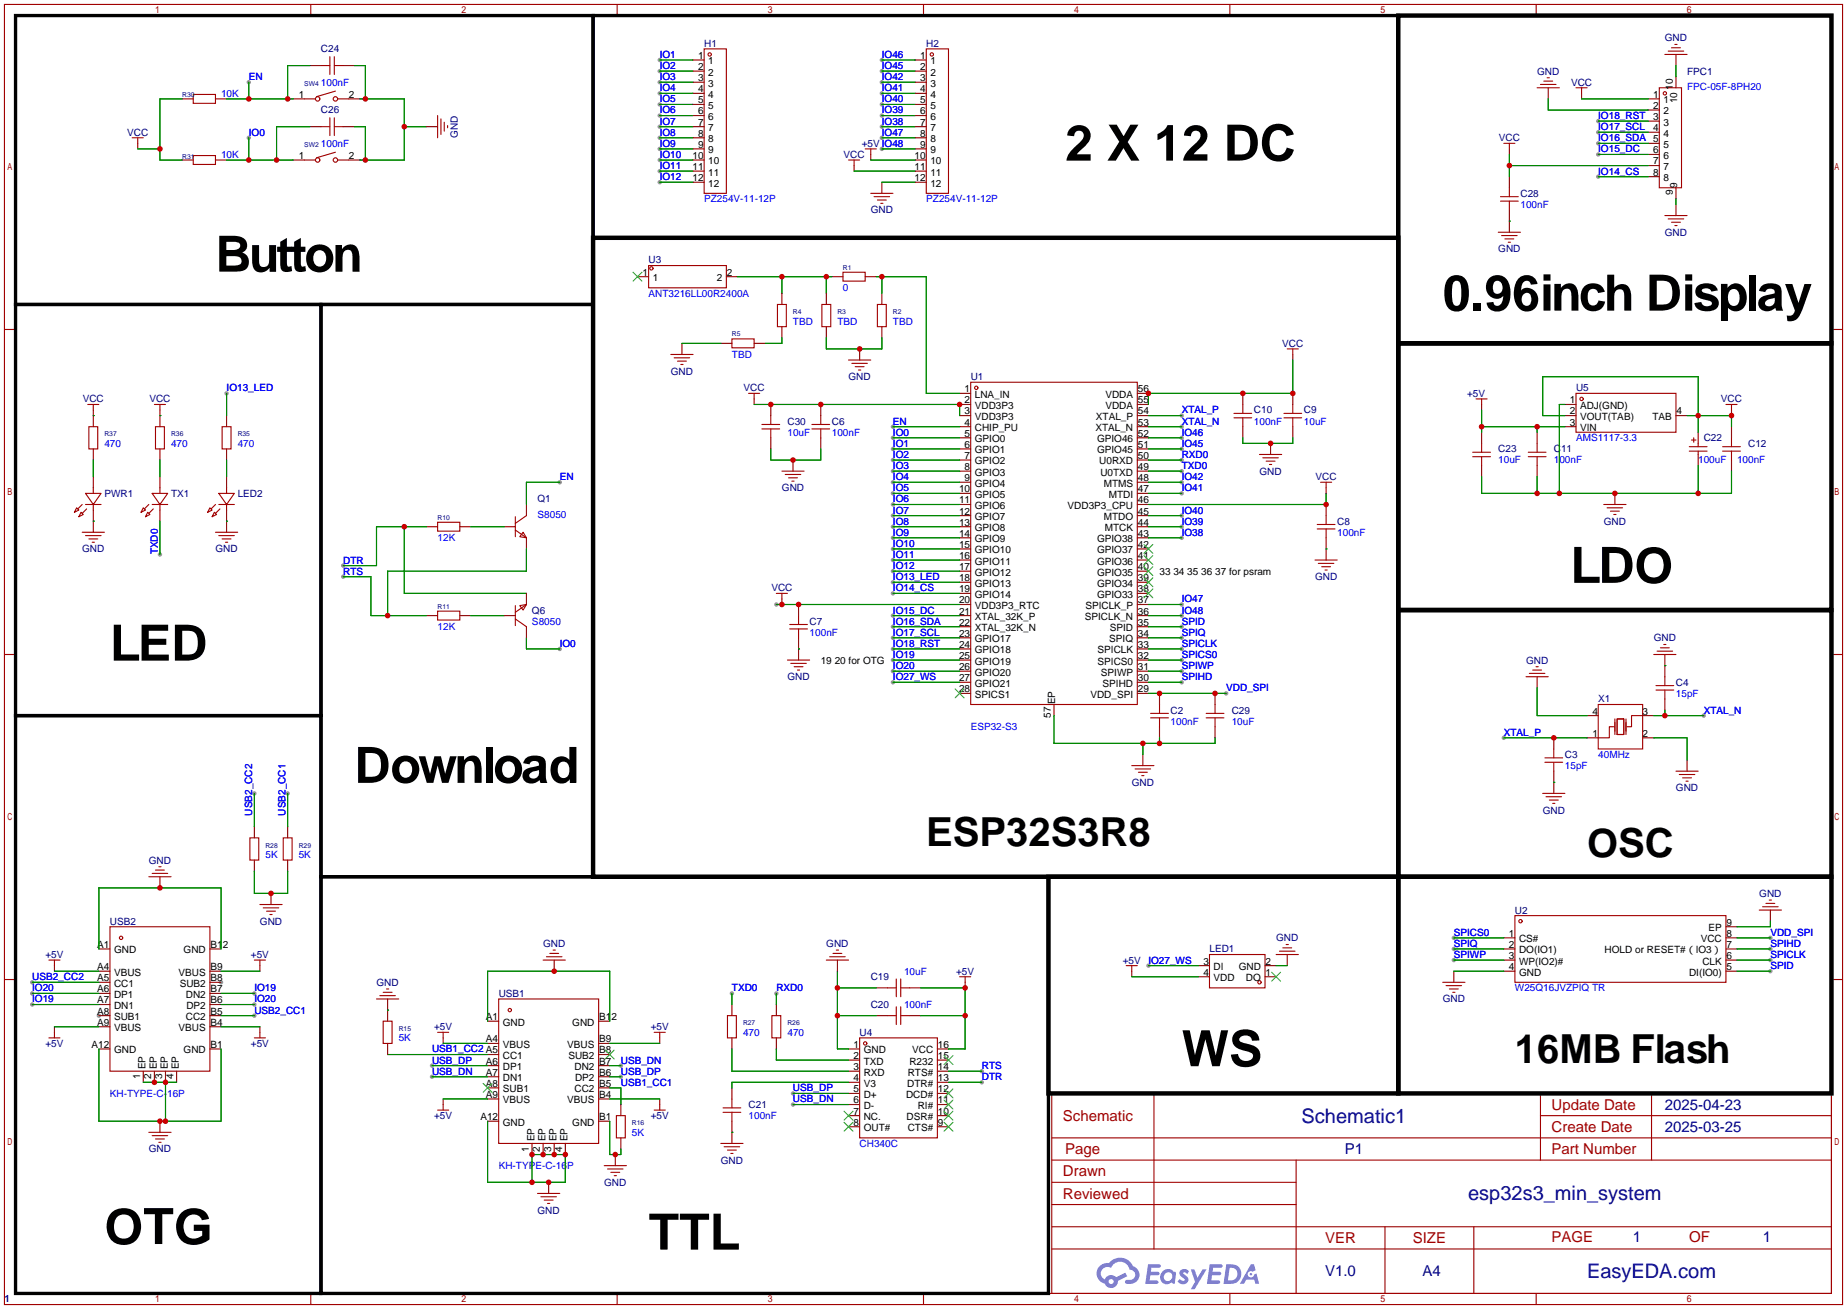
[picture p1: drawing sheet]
<svg xmlns="http://www.w3.org/2000/svg" width="422mm" height="299mm" viewBox="0 0 422 299" stroke-linecap="round" stroke-linejoin="round" font-family="sans-serif">
<defs><g id="words">
<g font-size="11.4">
<text x="243.6" y="36.7">2 X 12 DC</text>
<text x="49.3" y="62.1">Button</text>
<text x="329.9" y="71">0.96inch Display</text>
<text x="359.2" y="133.2">LDO</text>
<text x="25.1" y="151">LED</text>
<text x="81" y="179">Download</text>
<text x="270.3" y="243.7">WS</text>
<text x="23.9" y="284.4">OTG</text>
<text x="148.3" y="285.6">TTL</text>
</g>
<g font-size="9.1">
<text x="211.8" y="193.4">ESP32S3R8</text>
<text x="363" y="195.9">OSC</text>
<text x="346.5" y="242.9">16MB Flash</text>
</g>
<g font-size="4.6" fill="#000080">
<text x="297.7" y="256.6">Schematic1</text>
<text x="335.8" y="274.4">esp32s3_min_system</text>
<text x="363" y="292.2">EasyEDA.com</text>
</g>
<g font-size="3.4" fill="#a00000">
<text x="243.1" y="256.2">Schematic</text>
<text x="354.8" y="253.7">Update Date</text>
<text x="243.6" y="263.8">Page</text>
<text x="354.8" y="258.7">Create Date</text>
<text x="354.8" y="263.8">Part Number</text>
<text x="243.1" y="268.9">Drawn</text>
<text x="243.1" y="274">Reviewed</text>
<text x="303.1" y="284.1">VER</text>
<text x="323.1" y="284.1">SIZE</text>
<text x="354.8" y="283.9">PAGE</text>
<text x="386.3" y="283.9">OF</text>
</g>
<g font-size="3.4" fill="#000080">
<text x="380.7" y="253.7">2025-04-23</text>
<text x="307.5" y="263.8">P1</text>
<text x="380.7" y="258.7">2025-03-25</text>
<text x="373.4" y="283.9">1</text>
<text x="403.2" y="283.9">1</text>
<text x="303.1" y="291.8">V1.0</text>
<text x="325.3" y="291.8">A4</text>
</g>
<g font-size="2.3" fill="#000080">
<text x="73.4" y="12">C24</text>
<text x="161" y="10.7">H1</text>
<text x="211.8" y="10.7">H2</text>
<text x="380.7" y="9.4">GND</text>
<text x="351.5" y="17">GND</text>
<text x="385.8" y="17">FPC1</text>
<text x="359.3" y="19.6">VCC</text>
<text x="73.4" y="25.9">C26</text>
<text x="29.1" y="31">VCC</text>
<text x="104.7" y="31.5" transform="rotate(-90 104.7 31.5)">GND</text>
<text x="197.1" y="33.6">+5V IO48</text>
<text x="342.8" y="32.3">VCC</text>
<text x="192.9" y="36.1">VCC</text>
<text x="347.7" y="45">C28</text>
<text x="199.1" y="48.8">GND</text>
<text x="380.7" y="53.9">GND</text>
<text x="342.6" y="57.7">GND</text>
<text x="148.3" y="60.2">U3</text>
<text x="293.2" y="79.3">VCC</text>
<text x="153.4" y="85.6">GND</text>
<text x="170.1" y="89.4">VCC</text>
<text x="194.1" y="86.9">GND</text>
<text x="222" y="86.9">U1</text>
<text x="360.4" y="89.4">U5</text>
<text x="18.9" y="92">VCC</text>
<text x="34.2" y="92">VCC</text>
<text x="286.8" y="94.5">C10</text>
<text x="298.2" y="94.5">C9</text>
<text x="335.5" y="90.7">+5V</text>
<text x="393.6" y="92">VCC</text>
<text x="180.1" y="97.1">C30</text>
<text x="190.2" y="97.1">C6</text>
<text x="389.6" y="100.9">C22</text>
<text x="342.6" y="103.4">C23</text>
<text x="355.3" y="103.4">C11</text>
<text x="399.8" y="102.1">C12</text>
<text x="23.9" y="113.6">PWR1</text>
<text x="39.1" y="113.6">TX1</text>
<text x="54.4" y="113.6">LED2</text>
<text x="178.8" y="112.3">GND</text>
<text x="288" y="108.5">GND</text>
<text x="300.9" y="109.8">VCC</text>
<text x="122.9" y="114.8">Q1</text>
<text x="305.8" y="119.9">C8</text>
<text x="366.8" y="119.9">GND</text>
<text x="18.8" y="126.3">GND</text>
<text x="49.3" y="126.3">GND</text>
<text x="176.4" y="135.2">VCC</text>
<text x="300.7" y="132.6">GND</text>
<text x="121.7" y="140.2">Q6</text>
<text x="185.2" y="142.8">C7</text>
<text x="378.2" y="146.6">GND</text>
<text x="180.1" y="155.5">GND</text>
<text x="349" y="151.7">GND</text>
<text x="365.5" y="160.6">X1</text>
<text x="383.3" y="156.7">C4</text>
<text x="267.7" y="163.1">C2</text>
<text x="281.7" y="163.1">C29</text>
<text x="357.9" y="173.3">C3</text>
<text x="258.8" y="179.6">GND</text>
<text x="352.8" y="186">GND</text>
<text x="383.3" y="180.9">GND</text>
<text x="34" y="197.4">GND</text>
<text x="346.5" y="208.8">U2</text>
<text x="402.3" y="205">GND</text>
<text x="25.1" y="211.4">USB2</text>
<text x="59.4" y="211.4">GND</text>
<text x="291.8" y="215.2">GND</text>
<text x="10.4" y="219">+5V</text>
<text x="57.4" y="219">+5V</text>
<text x="124.2" y="216.4">GND</text>
<text x="189" y="216.4">GND</text>
<text x="256.8" y="220.2">+5V</text>
<text x="276.6" y="217.7">LED1</text>
<text x="86.1" y="225.3">GND</text>
<text x="114" y="227.9">USB1</text>
<text x="199.1" y="224.1">C19</text>
<text x="218.7" y="222.8">+5V</text>
<text x="199.1" y="230.4">C20</text>
<text x="329.9" y="229.1">GND</text>
<text x="10.4" y="239.3">+5V</text>
<text x="57.4" y="239.3">+5V</text>
<text x="99.3" y="235.5">+5V</text>
<text x="148.8" y="235.5">+5V</text>
<text x="196.6" y="236.8">U4</text>
<text x="99.3" y="255.8">+5V</text>
<text x="148.8" y="255.8">+5V</text>
<text x="171.2" y="253.3">C21</text>
<text x="34" y="263.4">GND</text>
<text x="164.8" y="266">GND</text>
<text x="138.2" y="271">GND</text>
<text x="122.9" y="277.4">GND</text>
<text x="1" y="297.7">1</text>
</g>
<g font-size="2.3" fill="#00f">
<text x="150.9" y="13.2">IO1</text>
<text x="150.9" y="15.8">IO2</text>
<text x="201.7" y="13.2">IO46</text>
<text x="201.7" y="15.8">IO45</text>
<text x="50.5" y="22.1">10K</text>
<text x="56.9" y="18.3">EN</text>
<text x="73.4" y="19.6">100nF</text>
<text x="150.9" y="18.3">IO3</text>
<text x="150.9" y="20.9">IO4</text>
<text x="150.9" y="23.4">IO5</text>
<text x="201.7" y="18.3">IO42</text>
<text x="201.7" y="20.9">IO41</text>
<text x="201.7" y="23.4">IO40</text>
<text x="385.8" y="20.6">FPC-05F-8PH20</text>
<text x="150.9" y="25.9">IO6</text>
<text x="150.9" y="28.5">IO7</text>
<text x="201.7" y="25.9">IO39</text>
<text x="201.7" y="28.5">IO38</text>
<text x="365.5" y="29.7">IO17_SCL</text>
<text x="365.5" y="27.2">IO18_RST</text>
<text x="56.9" y="31">IO0</text>
<text x="73.4" y="33.6">100nF</text>
<text x="150.9" y="31">IO8</text>
<text x="150.9" y="33.6">IO9</text>
<text x="201.7" y="31">IO47</text>
<text x="365.5" y="34.8">IO15_DC</text>
<text x="365.5" y="32.3">IO16_SDA</text>
<text x="50.5" y="36.1">10K</text>
<text x="150.9" y="36.1">IO10</text>
<text x="150.9" y="38.6">IO11</text>
<text x="150.9" y="41.2">IO12</text>
<text x="365.5" y="39.9">IO14_CS</text>
<text x="161" y="46.3">PZ254V-11-12P</text>
<text x="211.8" y="46.3">PZ254V-11-12P</text>
<text x="347.7" y="47.5">100nF</text>
<text x="148.3" y="67.8">ANT3216LL00R2400A</text>
<text x="192.8" y="66.6">0</text>
<text x="181.4" y="74.2">TBD</text>
<text x="191.5" y="74.2">TBD</text>
<text x="204.2" y="74.2">TBD</text>
<text x="167.4" y="81.8">TBD</text>
<text x="51.8" y="89.4">IO13_LED</text>
<text x="270.3" y="94.5">XTAL_P</text>
<text x="180.1" y="99.6">10uF</text>
<text x="190.2" y="99.6">100nF</text>
<text x="204.2" y="97.1">EN</text>
<text x="204.2" y="99.6">IO0</text>
<text x="270.3" y="97.1">XTAL_N</text>
<text x="270.3" y="99.6">IO46</text>
<text x="286.8" y="97.1">100nF</text>
<text x="298.2" y="97.1">10uF</text>
<text x="360.4" y="100.9">AMS1117-3.3</text>
<text x="23.9" y="102.1">470</text>
<text x="39.1" y="102.1">470</text>
<text x="54.4" y="102.1">470</text>
<text x="204.2" y="102.1">IO1</text>
<text x="204.2" y="104.7">IO2</text>
<text x="204.2" y="107.2">IO3</text>
<text x="270.3" y="107.2">TXD0</text>
<text x="270.3" y="104.7">RXD0</text>
<text x="270.3" y="102.1">IO45</text>
<text x="342.6" y="105.9">10uF</text>
<text x="355.3" y="105.9">100nF</text>
<text x="388.4" y="105.9">100uF</text>
<text x="397.3" y="105.9">100nF</text>
<text x="128" y="109.8">EN</text>
<text x="204.2" y="109.8">IO4</text>
<text x="204.2" y="112.3">IO5</text>
<text x="270.3" y="109.8">IO42</text>
<text x="270.3" y="112.3">IO41</text>
<text x="122.9" y="118.4">S8050</text>
<text x="204.2" y="114.8">IO6</text>
<text x="204.2" y="117.4">IO7</text>
<text x="204.2" y="119.9">IO8</text>
<text x="270.3" y="117.4">IO40</text>
<text x="270.3" y="119.9">IO39</text>
<text x="100.1" y="123.7">12K</text>
<text x="204.2" y="122.5">IO9</text>
<text x="204.2" y="125">IO10</text>
<text x="270.3" y="122.5">IO38</text>
<text x="305.8" y="122.5">100nF</text>
<text x="36.1" y="126.7" transform="rotate(-90 36.1 126.7)">TXD0</text>
<text x="78.5" y="128.8">DTR</text>
<text x="78.5" y="131.3">RTS</text>
<text x="204.2" y="127.5">IO11</text>
<text x="204.2" y="130.1">IO12</text>
<text x="204.2" y="135.2">IO14_CS</text>
<text x="204.2" y="132.6">IO13_LED</text>
<text x="270.3" y="137.7">IO47</text>
<text x="121.7" y="142.8">S8050</text>
<text x="204.2" y="140.2">IO15_DC</text>
<text x="204.2" y="142.8">IO16_SDA</text>
<text x="270.3" y="142.8">SPID</text>
<text x="270.3" y="140.2">IO48</text>
<text x="100.1" y="144">12K</text>
<text x="128" y="147.9">IO0</text>
<text x="185.2" y="145.3">100nF</text>
<text x="204.2" y="145.3">IO17_SCL</text>
<text x="204.2" y="147.9">IO18_RST</text>
<text x="270.3" y="145.3">SPIQ</text>
<text x="270.3" y="147.9">SPICLK</text>
<text x="204.2" y="150.4">IO19</text>
<text x="204.2" y="152.9">IO20</text>
<text x="204.2" y="155.5">IO27_WS</text>
<text x="270.3" y="150.4">SPICS0</text>
<text x="270.3" y="152.9">SPIWP</text>
<text x="270.3" y="155.5">SPIHD</text>
<text x="280.4" y="158">VDD_SPI</text>
<text x="383.3" y="159.3">15pF</text>
<text x="222" y="166.9">ESP32-S3</text>
<text x="267.7" y="165.6">100nF</text>
<text x="281.7" y="165.6">10uF</text>
<text x="389.6" y="163.1">XTAL_N</text>
<text x="343.9" y="168.2">XTAL_P</text>
<text x="365.5" y="173.3">40MHz</text>
<text x="357.9" y="175.8">15pF</text>
<text x="57.7" y="186.4" transform="rotate(-90 57.7 186.4)">USB2_CC2</text>
<text x="65.3" y="186.4" transform="rotate(-90 65.3 186.4)">USB2_CC1</text>
<text x="60.7" y="196.1">5K</text>
<text x="68.3" y="196.1">5K</text>
<text x="332.5" y="213.9">SPICS0</text>
<text x="404.9" y="213.9">VDD_SPI</text>
<text x="262.6" y="220.2">IO27_WS</text>
<text x="332.5" y="216.4">SPIQ</text>
<text x="332.5" y="219">SPIWP</text>
<text x="404.9" y="216.4">SPIHD</text>
<text x="404.9" y="219">SPICLK</text>
<text x="404.9" y="221.5">SPID</text>
<text x="7.4" y="224.1">USB2_CC2</text>
<text x="7.4" y="226.6">IO20</text>
<text x="58.2" y="226.6">IO19</text>
<text x="167.4" y="226.6">TXD0</text>
<text x="177.5" y="226.6">RXD0</text>
<text x="206.8" y="222.8">10uF</text>
<text x="346.5" y="226.6">W25Q16JVZPIQ TR</text>
<text x="7.4" y="229.1">IO19</text>
<text x="58.2" y="231.7">USB2_CC1</text>
<text x="58.2" y="229.1">IO20</text>
<text x="206.8" y="230.4">100nF</text>
<text x="91.2" y="238">5K</text>
<text x="169.9" y="236.8">470</text>
<text x="180.1" y="236.8">470</text>
<text x="98.8" y="240.6">USB1_CC2 A5</text>
<text x="98.8" y="243.1">USB_DP</text>
<text x="98.8" y="245.6">USB_DN</text>
<text x="142" y="243.1">USB_DN</text>
<text x="142" y="245.6">USB_DP</text>
<text x="224.5" y="244.4">RTS</text>
<text x="25.1" y="250.7">KH-TYPE-C-16P</text>
<text x="142" y="248.2">USB1_CC1</text>
<text x="181.4" y="249.5">USB_DP</text>
<text x="181.4" y="252">USB_DN</text>
<text x="224.5" y="246.9">DTR</text>
<text x="171.2" y="255.8">100nF</text>
<text x="144.5" y="259.6">5K</text>
<text x="196.6" y="262.2">CH340C</text>
<text x="114" y="267.2">KH-TYPE-C-16P</text>
</g>
<g font-size="2.3">
<text x="159.6" y="13.5">1</text>
<text x="159.6" y="16">2</text>
<text x="162" y="14.7">1</text>
<text x="162" y="17.3">2</text>
<text x="210.4" y="13.5">1</text>
<text x="210.4" y="16">2</text>
<text x="212.8" y="14.7">1</text>
<text x="212.8" y="17.3">2</text>
<text x="68.3" y="22.4">1</text>
<text x="79.8" y="22.4">2</text>
<text x="159.6" y="18.5">3</text>
<text x="159.6" y="21.1">4</text>
<text x="159.6" y="23.6">5</text>
<text x="162" y="19.8">3</text>
<text x="162" y="22.4">4</text>
<text x="210.4" y="18.5">3</text>
<text x="210.4" y="21.1">4</text>
<text x="210.4" y="23.6">5</text>
<text x="212.8" y="19.8">3</text>
<text x="212.8" y="22.4">4</text>
<text x="378.1" y="22.4">1</text>
<text x="380.4" y="23.6">1</text>
<text x="382.6" y="20.6" transform="rotate(-90 382.6 20.6)">10</text>
<text x="383.6" y="23.6" transform="rotate(-90 383.6 23.6)">10</text>
<text x="159.6" y="26.2">6</text>
<text x="159.6" y="28.7">7</text>
<text x="162" y="24.9">5</text>
<text x="162" y="27.4">6</text>
<text x="162" y="30">7</text>
<text x="210.4" y="26.2">6</text>
<text x="210.4" y="28.7">7</text>
<text x="212.8" y="24.9">5</text>
<text x="212.8" y="27.4">6</text>
<text x="212.8" y="30">7</text>
<text x="378.1" y="24.9">2</text>
<text x="378.1" y="27.4">3</text>
<text x="378.1" y="30">4</text>
<text x="380.4" y="26.2">2</text>
<text x="380.4" y="28.7">3</text>
<text x="159.6" y="31.2">8</text>
<text x="159.6" y="33.8">9</text>
<text x="162" y="32.5">8</text>
<text x="162" y="35.1">9</text>
<text x="210.4" y="31.2">8</text>
<text x="210.4" y="33.8">9</text>
<text x="212.8" y="32.5">8</text>
<text x="212.8" y="35.1">9</text>
<text x="378.1" y="32.5">5</text>
<text x="378.1" y="35.1">6</text>
<text x="380.4" y="31.2">4</text>
<text x="380.4" y="33.8">5</text>
<text x="68.3" y="36.3">1</text>
<text x="79.8" y="36.3">2</text>
<text x="158.4" y="36.3">10</text>
<text x="158.4" y="38.9">11</text>
<text x="158.4" y="41.4">12</text>
<text x="162" y="37.6">10</text>
<text x="162" y="40.1">11</text>
<text x="209.2" y="36.3">10</text>
<text x="209.2" y="38.9">11</text>
<text x="209.2" y="41.4">12</text>
<text x="212.8" y="37.6">10</text>
<text x="212.8" y="40.1">11</text>
<text x="378.1" y="37.6">7</text>
<text x="378.1" y="40.1">8</text>
<text x="380.4" y="36.3">6</text>
<text x="380.4" y="38.9">7</text>
<text x="380.4" y="41.4">8</text>
<text x="162" y="42.7">12</text>
<text x="212.8" y="42.7">12</text>
<text x="382.6" y="44.7" transform="rotate(-90 382.6 44.7)">9</text>
<text x="383.6" y="42.9" transform="rotate(-90 383.6 42.9)">9</text>
<text x="146.9" y="63">1</text>
<text x="149.3" y="64.3">1</text>
<text x="163.9" y="64.3">2</text>
<text x="166.2" y="63">2</text>
<text x="220.6" y="89.7">1</text>
<text x="260.2" y="89.7">56</text>
<text x="220.6" y="92.2">2</text>
<text x="220.6" y="94.7">3</text>
<text x="222.9" y="90.9">LNA_IN</text>
<text x="222.9" y="93.5">VDD3P3</text>
<text x="252.8" y="93.5">VDDA</text>
<text x="252.8" y="90.9">VDDA</text>
<text x="260.2" y="94.7">54</text>
<text x="260.2" y="92.2">55</text>
<text x="359" y="92.2">1</text>
<text x="359" y="94.7">2</text>
<text x="361.4" y="93.5">ADJ(GND)</text>
<text x="383.4" y="94.7">4</text>
<text x="220.6" y="97.3">4</text>
<text x="220.6" y="99.8">5</text>
<text x="222.9" y="96">VDD3P3</text>
<text x="222.9" y="98.6">CHIP_PU</text>
<text x="222.9" y="101.1">GPIO0</text>
<text x="250.5" y="98.6">XTAL_N</text>
<text x="250.6" y="96">XTAL_P</text>
<text x="250.9" y="101.1">GPIO46</text>
<text x="260.2" y="99.8">52</text>
<text x="260.2" y="97.3">53</text>
<text x="359" y="97.3">3</text>
<text x="361.4" y="96">VOUT(TAB)</text>
<text x="361.4" y="98.6">VIN</text>
<text x="377.9" y="96">TAB</text>
<text x="220.6" y="102.4">6</text>
<text x="220.6" y="104.9">7</text>
<text x="220.6" y="107.4">8</text>
<text x="222.9" y="103.6">GPIO1</text>
<text x="222.9" y="106.2">GPIO2</text>
<text x="250.9" y="103.6">GPIO45</text>
<text x="251.4" y="106.2">U0RXD</text>
<text x="260.2" y="107.4">49</text>
<text x="260.2" y="104.9">50</text>
<text x="260.2" y="102.4">51</text>
<text x="219.3" y="112.5">10</text>
<text x="220.6" y="110">9</text>
<text x="222.9" y="108.7">GPIO3</text>
<text x="222.9" y="111.3">GPIO4</text>
<text x="222.9" y="113.8">GPIO5</text>
<text x="251.7" y="108.7">U0TXD</text>
<text x="252.4" y="111.3">MTMS</text>
<text x="253.6" y="113.8">MTDI</text>
<text x="260.2" y="112.5">47</text>
<text x="260.2" y="110">48</text>
<text x="219.3" y="115.1">11</text>
<text x="219.3" y="117.6">12</text>
<text x="222.9" y="116.3">GPIO6</text>
<text x="222.9" y="118.9">GPIO7</text>
<text x="244.2" y="116.3">VDD3P3_CPU</text>
<text x="252.4" y="118.9">MTDO</text>
<text x="260.2" y="117.6">45</text>
<text x="260.2" y="115.1">46</text>
<text x="219.3" y="120.1">13</text>
<text x="219.3" y="122.7">14</text>
<text x="219.3" y="125.2">15</text>
<text x="222.9" y="121.4">GPIO8</text>
<text x="222.9" y="124">GPIO9</text>
<text x="250.9" y="124">GPIO38</text>
<text x="252.7" y="121.4">MTCK</text>
<text x="260.2" y="125.2">42</text>
<text x="260.2" y="122.7">43</text>
<text x="260.2" y="120.1">44</text>
<text x="219.3" y="127.8">16</text>
<text x="219.3" y="130.3">17</text>
<text x="222.9" y="126.5">GPIO10</text>
<text x="222.9" y="129">GPIO11</text>
<text x="222.9" y="131.6">GPIO12</text>
<text x="250.9" y="131.6">GPIO35</text>
<text x="250.9" y="129">GPIO36</text>
<text x="250.9" y="126.5">GPIO37</text>
<text x="260.2" y="130.3">40</text>
<text x="260.2" y="127.8">41</text>
<text x="265.2" y="131.3">33 34 35 36 37 for psram</text>
<text x="219.3" y="132.8">18</text>
<text x="219.3" y="135.4">19</text>
<text x="219.3" y="137.9">20</text>
<text x="222.9" y="134.1">GPIO13</text>
<text x="222.9" y="136.7">GPIO14</text>
<text x="250.9" y="136.7">GPIO33</text>
<text x="250.9" y="134.1">GPIO34</text>
<text x="260.2" y="137.9">37</text>
<text x="260.2" y="135.4">38</text>
<text x="260.2" y="132.8">39</text>
<text x="219.3" y="140.5">21</text>
<text x="219.3" y="143">22</text>
<text x="222.9" y="139.2">VDD3P3_RTC</text>
<text x="222.9" y="141.7">XTAL_32K_P</text>
<text x="248.1" y="141.7">SPICLK_N</text>
<text x="248.2" y="139.2">SPICLK_P</text>
<text x="260.2" y="143">35</text>
<text x="260.2" y="140.5">36</text>
<text x="219.3" y="145.5">23</text>
<text x="219.3" y="148.1">24</text>
<text x="222.9" y="144.3">XTAL_32K_N</text>
<text x="222.9" y="146.8">GPIO17</text>
<text x="222.9" y="149.4">GPIO18</text>
<text x="251" y="149.4">SPICLK</text>
<text x="253.7" y="146.8">SPIQ</text>
<text x="253.8" y="144.3">SPID</text>
<text x="260.2" y="148.1">33</text>
<text x="260.2" y="145.5">34</text>
<text x="187.7" y="151.7">19 20 for OTG</text>
<text x="219.3" y="150.6">25</text>
<text x="219.3" y="153.2">26</text>
<text x="219.3" y="155.7">27</text>
<text x="222.9" y="151.9">GPIO19</text>
<text x="222.9" y="154.4">GPIO20</text>
<text x="251" y="151.9">SPICS0</text>
<text x="251.8" y="154.4">SPIWP</text>
<text x="260.2" y="155.7">30</text>
<text x="260.2" y="153.2">31</text>
<text x="260.2" y="150.6">32</text>
<text x="219.3" y="158.2">28</text>
<text x="222.9" y="157">GPIO21</text>
<text x="222.9" y="159.5">SPICS1</text>
<text x="241.3" y="161" transform="rotate(-90 241.3 161)">EP</text>
<text x="249.4" y="159.5">VDD_SPI</text>
<text x="252.2" y="157">SPIHD</text>
<text x="260.2" y="158.2">29</text>
<text x="240.3" y="164.1" transform="rotate(-90 240.3 164.1)">57</text>
<text x="364.2" y="163.3">4</text>
<text x="375.7" y="163.3">3</text>
<text x="364.2" y="168.4">1</text>
<text x="375.7" y="168.4">2</text>
<text x="345.1" y="214.1">1</text>
<text x="347.4" y="215.4">CS#</text>
<text x="388.9" y="215.4">VCC</text>
<text x="390.7" y="212.9">EP</text>
<text x="394.8" y="214.1">8</text>
<text x="394.8" y="211.6">9</text>
<text x="22.2" y="221.7">A4</text>
<text x="22.2" y="216.7">A1</text>
<text x="26.1" y="217.9">GND</text>
<text x="42" y="217.9">GND</text>
<text x="48.1" y="216.7">B12</text>
<text x="48.1" y="221.7">B9</text>
<text x="275.2" y="220.5">3</text>
<text x="277.5" y="221.7">DI</text>
<text x="283.3" y="221.7">GND</text>
<text x="289.4" y="220.5">2</text>
<text x="345.1" y="216.7">2</text>
<text x="345.1" y="219.2">3</text>
<text x="345.1" y="221.7">4</text>
<text x="347.4" y="217.9">DO(IO1)</text>
<text x="347.4" y="220.5">WP(IO2)#</text>
<text x="367" y="217.9">HOLD or RESET#（IO3）</text>
<text x="389.3" y="220.5">CLK</text>
<text x="394.8" y="221.7">5</text>
<text x="394.8" y="219.2">6</text>
<text x="394.8" y="216.7">7</text>
<text x="22.2" y="226.8">A6</text>
<text x="22.2" y="224.3">A5</text>
<text x="26.1" y="225.6">CC1</text>
<text x="26.1" y="223">VBUS</text>
<text x="40.8" y="223">VBUS</text>
<text x="41.1" y="225.6">SUB2</text>
<text x="48.1" y="224.3">B8</text>
<text x="48.1" y="226.8">B7</text>
<text x="275.2" y="223">4</text>
<text x="277.5" y="224.3">VDD</text>
<text x="284.9" y="224.3">DO</text>
<text x="289.4" y="223">1</text>
<text x="347.4" y="223">GND</text>
<text x="386.3" y="223">DI(IO0)</text>
<text x="22.2" y="231.9">A8</text>
<text x="22.2" y="229.4">A7</text>
<text x="26.1" y="233.2">SUB1</text>
<text x="26.1" y="230.6">DN1</text>
<text x="26.1" y="228.1">DP1</text>
<text x="42.5" y="228.1">DN2</text>
<text x="42.5" y="233.2">CC2</text>
<text x="42.6" y="230.6">DP2</text>
<text x="48.1" y="229.4">B6</text>
<text x="48.1" y="231.9">B5</text>
<text x="111.1" y="233.2">A1</text>
<text x="137" y="233.2">B12</text>
<text x="21" y="239.5">A12</text>
<text x="22.2" y="234.4">A9</text>
<text x="26.1" y="235.7">VBUS</text>
<text x="40.8" y="235.7">VBUS</text>
<text x="48.1" y="234.4">B4</text>
<text x="48.1" y="239.5">B1</text>
<text x="111.1" y="238.3">A4</text>
<text x="115" y="239.5">VBUS</text>
<text x="115" y="234.4">GND</text>
<text x="129.7" y="239.5">VBUS</text>
<text x="130.9" y="234.4">GND</text>
<text x="137" y="238.3">B9</text>
<text x="195.2" y="239.5">1</text>
<text x="214.5" y="239.5">16</text>
<text x="26.1" y="240.8">GND</text>
<text x="33.3" y="244.4" transform="rotate(-90 33.3 244.4)">EP</text>
<text x="35.8" y="244.4" transform="rotate(-90 35.8 244.4)">EP</text>
<text x="38.4" y="244.4" transform="rotate(-90 38.4 244.4)">EP</text>
<text x="40.9" y="244.4" transform="rotate(-90 40.9 244.4)">EP</text>
<text x="42" y="240.8">GND</text>
<text x="111.1" y="245.9">A7</text>
<text x="111.1" y="243.3">A6</text>
<text x="115" y="244.6">DP1</text>
<text x="115" y="242.1">CC1</text>
<text x="130" y="242.1">SUB2</text>
<text x="131.4" y="244.6">DN2</text>
<text x="137" y="240.8">B8</text>
<text x="137" y="243.3">B7</text>
<text x="137" y="245.9">B6</text>
<text x="195.2" y="242.1">2</text>
<text x="195.2" y="244.6">3</text>
<text x="197.5" y="240.8">GND</text>
<text x="197.5" y="243.3">TXD</text>
<text x="197.5" y="245.9">RXD</text>
<text x="207.6" y="245.9">RTS#</text>
<text x="208" y="243.3">R232</text>
<text x="208.6" y="240.8">VCC</text>
<text x="214.5" y="244.6">14</text>
<text x="214.5" y="242.1">15</text>
<text x="32" y="246.7" transform="rotate(-90 32 246.7)">1</text>
<text x="34.6" y="246.7" transform="rotate(-90 34.6 246.7)">2</text>
<text x="37.1" y="246.7" transform="rotate(-90 37.1 246.7)">3</text>
<text x="39.7" y="246.7" transform="rotate(-90 39.7 246.7)">4</text>
<text x="111.1" y="251">A9</text>
<text x="111.1" y="248.4">A8</text>
<text x="115" y="249.7">SUB1</text>
<text x="115" y="247.1">DN1</text>
<text x="131.4" y="249.7">CC2</text>
<text x="131.5" y="247.1">DP2</text>
<text x="137" y="248.4">B5</text>
<text x="137" y="251">B4</text>
<text x="195.2" y="247.1">4</text>
<text x="195.2" y="249.7">5</text>
<text x="197.5" y="248.4">V3</text>
<text x="197.5" y="251">D+</text>
<text x="207.2" y="251">DCD#</text>
<text x="207.5" y="248.4">DTR#</text>
<text x="214.5" y="249.7">12</text>
<text x="214.5" y="247.1">13</text>
<text x="109.9" y="256">A12</text>
<text x="115" y="257.3">GND</text>
<text x="115" y="252.2">VBUS</text>
<text x="129.7" y="252.2">VBUS</text>
<text x="130.9" y="257.3">GND</text>
<text x="137" y="256">B1</text>
<text x="195.2" y="252.2">6</text>
<text x="195.2" y="254.8">7</text>
<text x="195.2" y="257.3">8</text>
<text x="197.5" y="253.5">D-</text>
<text x="197.5" y="256">NC.</text>
<text x="207.3" y="256">DSR#</text>
<text x="209.9" y="253.5">RI#</text>
<text x="214.5" y="257.3">9</text>
<text x="214.5" y="254.8">10</text>
<text x="214.5" y="252.2">11</text>
<text x="120.9" y="263.2" transform="rotate(-90 120.9 263.2)">1</text>
<text x="122.2" y="260.9" transform="rotate(-90 122.2 260.9)">EP</text>
<text x="123.5" y="263.2" transform="rotate(-90 123.5 263.2)">2</text>
<text x="124.7" y="260.9" transform="rotate(-90 124.7 260.9)">EP</text>
<text x="126" y="263.2" transform="rotate(-90 126 263.2)">3</text>
<text x="127.3" y="260.9" transform="rotate(-90 127.3 260.9)">EP</text>
<text x="128.6" y="263.2" transform="rotate(-90 128.6 263.2)">4</text>
<text x="129.8" y="260.9" transform="rotate(-90 129.8 260.9)">EP</text>
<text x="197.5" y="258.6">OUT#</text>
<text x="207.6" y="258.6">CTS#</text>
</g>
<g font-size="1.5" fill="#000080">
<text x="41.7" y="22.3">R30</text>
<text x="69.6" y="19.7">SW4</text>
<text x="69.6" y="33.7">SW2</text>
<text x="41.7" y="36.3">R31</text>
<text x="192.8" y="61.7">R1</text>
<text x="181.4" y="71.8">R4</text>
<text x="191.5" y="71.8">R3</text>
<text x="204.2" y="71.8">R2</text>
<text x="167.4" y="76.9">R5</text>
<text x="23.9" y="99.8">R37</text>
<text x="39.1" y="99.8">R36</text>
<text x="54.4" y="99.8">R35</text>
<text x="100.1" y="118.8">R10</text>
<text x="100.1" y="139.1">R11</text>
<text x="60.7" y="193.7">R28</text>
<text x="68.3" y="193.7">R29</text>
<text x="91.2" y="235.6">R15</text>
<text x="169.9" y="234.4">R27</text>
<text x="180.1" y="234.4">R26</text>
<text x="144.5" y="257.2">R16</text>
</g>
</g></defs>
<g fill="#999">
<circle cx="22.6" cy="232.2" r=".51"/>
<circle cx="50.5" cy="224.5" r=".51"/>
<circle cx="270.3" cy="143.3" r=".51"/>
<circle cx="270.3" cy="145.8" r=".51"/>
<circle cx="270.3" cy="148.3" r=".51"/>
<circle cx="270.3" cy="150.9" r=".51"/>
<circle cx="270.3" cy="153.4" r=".51"/>
<circle cx="270.3" cy="156" r=".51"/>
<circle cx="280.4" cy="158.5" r=".51"/>
<circle cx="332.5" cy="214.4" r=".51"/>
<circle cx="332.5" cy="216.9" r=".51"/>
<circle cx="332.5" cy="219.5" r=".51"/>
<circle cx="404.9" cy="214.4" r=".51"/>
<circle cx="404.9" cy="216.9" r=".51"/>
<circle cx="404.9" cy="219.5" r=".51"/>
<circle cx="404.9" cy="222" r=".51"/>
<circle cx="270.3" cy="95" r=".51"/>
<circle cx="270.3" cy="97.5" r=".51"/>
<circle cx="343.9" cy="168.7" r=".51"/>
<circle cx="389.6" cy="163.6" r=".51"/>
<circle cx="204.2" cy="97.5" r=".51"/>
<circle cx="177.5" cy="138.2" r=".51"/>
<circle cx="128" cy="110.2" r=".51"/>
<circle cx="78.5" cy="129.3" r=".51"/>
<circle cx="78.5" cy="131.8" r=".51"/>
<circle cx="128" cy="148.3" r=".51"/>
<circle cx="142" cy="243.6" r=".51"/>
<circle cx="142" cy="246.1" r=".51"/>
<circle cx="98.8" cy="243.6" r=".51"/>
<circle cx="98.8" cy="246.1" r=".51"/>
<circle cx="177.5" cy="227.1" r=".51"/>
<circle cx="167.4" cy="227.1" r=".51"/>
<circle cx="181.4" cy="249.9" r=".51"/>
<circle cx="181.4" cy="252.5" r=".51"/>
<circle cx="224.5" cy="247.4" r=".51"/>
<circle cx="224.5" cy="244.9" r=".51"/>
<circle cx="7.4" cy="224.5" r=".51"/>
<circle cx="58.2" cy="232.2" r=".51"/>
<circle cx="58.2" cy="227.1" r=".51"/>
<circle cx="58.2" cy="229.6" r=".51"/>
<circle cx="7.4" cy="227.1" r=".51"/>
<circle cx="7.4" cy="229.6" r=".51"/>
<circle cx="58.2" cy="181.4" r=".51"/>
<circle cx="65.8" cy="181.4" r=".51"/>
<circle cx="204.2" cy="100.1" r=".51"/>
<circle cx="204.2" cy="150.9" r=".51"/>
<circle cx="204.2" cy="153.4" r=".51"/>
<circle cx="262.6" cy="220.7" r=".51"/>
<circle cx="270.3" cy="140.7" r=".51"/>
<circle cx="36.6" cy="126.7" r=".51"/>
<circle cx="51.8" cy="89.9" r=".51"/>
<circle cx="56.9" cy="18.8" r=".51"/>
<circle cx="56.9" cy="31.5" r=".51"/>
<circle cx="204.2" cy="102.6" r=".51"/>
<circle cx="204.2" cy="105.2" r=".51"/>
<circle cx="270.3" cy="107.7" r=".51"/>
<circle cx="270.3" cy="105.2" r=".51"/>
<circle cx="270.3" cy="138.2" r=".51"/>
<circle cx="204.2" cy="156" r=".51"/>
<circle cx="204.2" cy="135.6" r=".51"/>
<circle cx="204.2" cy="122.9" r=".51"/>
<circle cx="204.2" cy="125.5" r=".51"/>
<circle cx="204.2" cy="128" r=".51"/>
<circle cx="204.2" cy="130.6" r=".51"/>
<circle cx="204.2" cy="133.1" r=".51"/>
<circle cx="365.5" cy="40.4" r=".51"/>
<circle cx="365.5" cy="35.3" r=".51"/>
<circle cx="365.5" cy="32.8" r=".51"/>
<circle cx="365.5" cy="30.2" r=".51"/>
<circle cx="365.5" cy="27.7" r=".51"/>
<circle cx="204.2" cy="107.7" r=".51"/>
<circle cx="204.2" cy="110.2" r=".51"/>
<circle cx="204.2" cy="112.8" r=".51"/>
<circle cx="204.2" cy="115.3" r=".51"/>
<circle cx="204.2" cy="117.9" r=".51"/>
<circle cx="204.2" cy="120.4" r=".51"/>
<circle cx="204.2" cy="140.7" r=".51"/>
<circle cx="204.2" cy="143.3" r=".51"/>
<circle cx="204.2" cy="145.8" r=".51"/>
<circle cx="204.2" cy="148.3" r=".51"/>
<circle cx="270.3" cy="100.1" r=".51"/>
<circle cx="270.3" cy="102.6" r=".51"/>
<circle cx="270.3" cy="110.2" r=".51"/>
<circle cx="270.3" cy="112.8" r=".51"/>
<circle cx="270.3" cy="117.9" r=".51"/>
<circle cx="270.3" cy="120.4" r=".51"/>
<circle cx="270.3" cy="122.9" r=".51"/>
<circle cx="150.9" cy="13.7" r=".51"/>
<circle cx="150.9" cy="16.3" r=".51"/>
<circle cx="150.9" cy="18.8" r=".51"/>
<circle cx="150.9" cy="21.3" r=".51"/>
<circle cx="150.9" cy="23.9" r=".51"/>
<circle cx="150.9" cy="26.4" r=".51"/>
<circle cx="150.9" cy="29" r=".51"/>
<circle cx="150.9" cy="31.5" r=".51"/>
<circle cx="150.9" cy="34" r=".51"/>
<circle cx="150.9" cy="36.6" r=".51"/>
<circle cx="150.9" cy="39.1" r=".51"/>
<circle cx="150.9" cy="41.7" r=".51"/>
<circle cx="201.7" cy="13.7" r=".51"/>
<circle cx="201.7" cy="16.3" r=".51"/>
<circle cx="201.7" cy="18.8" r=".51"/>
<circle cx="201.7" cy="21.3" r=".51"/>
<circle cx="201.7" cy="23.9" r=".51"/>
<circle cx="201.7" cy="26.4" r=".51"/>
<circle cx="201.7" cy="29" r=".51"/>
<circle cx="201.7" cy="31.5" r=".51"/>
<circle cx="201.7" cy="34" r=".51"/>
</g>
<g fill="none" stroke="#a10000" stroke-width=".25">
<path d="M1 1h420.4v297.2h-420.4zM3.6 3.6h415.2v292.1h-415.2zM71.1 1v2.6M141.1 1v2.6M211.2 1v2.6M281.3 1v2.6M351.3 1v2.6M1 75.3h2.6M418.8 75.3h2.6M1 149.6h2.6M418.8 149.6h2.6M1 223.9h2.6"/>
<path d="M418.8 223.9h2.6M240.5 249.9h178.3v45.8h-178.3zM263.9 249.9v35.6M352.3 249.9v15.3M352.3 255h66.5M377.7 249.9v15.3M240.5 270.3h55.9M240.5 265.2h178.3M240.5 275.3h55.9M240.5 260.1h178.3M296.4 265.2v30.5M71.1 295.7v2.5"/>
<path d="M141.1 295.7v2.5M211.2 295.7v2.5M240.5 285.5h178.3M240.5 280.4h178.3M281.3 295.7v2.5M316.7 280.4v15.3M337.1 280.4v15.3M351.3 295.7v2.5"/>
</g>
<g fill="#5487ff">
<path d="M270.1 290.3a1.3 1.3 0 0 1 1.8 .3l-.4 .6a.54 .54 0 0 0-.9-.2l.1 .2a1.28 1.28 0 0 1 .8 2 1.53 1.53 0 0 1-2.2-.3l.5-.6 .8 .5a.31 .31 0 0 0 .4-.3 .31 .31 0 0 0-.3-.3 1.12 1.12 0 0 1-.6-1.9z"/>
<path d="M272.3 290.2h.9l.6 1.9 1.2-1.9h.9l-2.7 4.5h-.9l1-1.7z"/>
<path d="M262.6 289h2.2a.46 .46 0 0 1 .5 .1 .46 .46 0 0 1 .1 .5l-.3 .2h-1.8l-.1 .9h1.6a.4 .4 0 0 1 .4 .4 .4 .4 0 0 1-.4 .4h-1.7l-.2 1.2h1.4a.46 .46 0 0 1 .5 .1 .46 .46 0 0 1 .1 .5l-.4 .2h-2.6z"/>
<path d="M276.7 289h2.2a.47 .47 0 0 1 .5 .1 .47 .47 0 0 1 .1 .5l-.3 .2h-1.8l-.1 .9h1.6a.4 .4 0 0 1 .4 .4 .4 .4 0 0 1-.4 .4h-1.7l-.2 1.2h1.4a.46 .46 0 0 1 .5 .1 .46 .46 0 0 1 .1 .5l-.3 .2h-2.7z"/>
<path d="M286.1 289h.7l.3 1.3-.6 .4a.75 .75 0 0 0-1.1 .3 .75 .75 0 0 0 .5 1 .75 .75 0 0 0 .9-.6l.5-.3 .7 2.4h-.9l-.2-1h-1.9l-.5 1h-1z"/>
<path d="M280.5 289l-.7 4.5h1.5a2.27 2.27 0 0 0 2.6-2.3 2.27 2.27 0 0 0-2.7-2.2zM281.2 289.8a1.5 1.5 0 0 1 1.8 1.5 1.5 1.5 0 0 1-1.9 1.4h-.3z"/>
<path d="M265.9 290.6a1.6 1.6 0 0 0-.3 2.3 1.6 1.6 0 0 0 2.3 .2l.8 .4 .3-2.5-.2-.3h-.5a1.58 1.58 0 0 0-2.4-.1zM266.5 291.1a.99 .99 0 0 1 1.6 .6 .99 .99 0 0 1-1.3 1.1 .98 .98 0 0 1-.3-1.7z"/>
<path d="M251.5 289.4a2.37 2.37 0 0 0 1.2 4 1.54 1.54 0 0 0 1.7 1 1.54 1.54 0 0 0 1.2-1.6l2.2-1.1-.5-.8-2 1.1a1.57 1.57 0 0 0-2.6 .4 1.5 1.5 0 0 1-.8-2.1 1.5 1.5 0 0 1 2.2-.5 2.23 2.23 0 0 1 2.3-1.4 2.23 2.23 0 0 1 2 1.8 1.16 1.16 0 0 1 1.2 1.1 1.16 1.16 0 0 1-1.1 1.3h-.7a.47 .47 0 0 0-.5 .3 .47 .47 0 0 0 .4 .6 2.14 2.14 0 0 0 2.7-1.4 2.14 2.14 0 0 0-1.3-2.7 3.2 3.2 0 0 0-5.5-.7l-1.1 .1zM253.5 292.9a.6 .6 0 0 1 1.2 0 .6 .6 0 0 1-1.2 0z"/>
<circle cx="286.1" cy="291.3" r=".28"/>
</g>
<g fill="none" stroke="#a10000" stroke-width=".25">
<path d="M73.4 15h2M75.4 13v4M76.5 15h2M76.5 13v4M161 11.2h5.1v33h-5.1zM211.8 11.2h5.1v33h-5.1zM352.3 19.3h3.6M353.1 18.5h2M353.8 17.8h.5M380.7 12.4h5.1M381.5 11.7h3.6M382.3 10.9h2"/>
<path d="M383 10.2h.5M30.2 31.5h2.6M31.5 31.5v1.3M44.2 21.6h5.1v2h-5.1zM44.2 35.6h5.1v2h-5.1zM69.6 36.6h2.5M69.6 22.6h2.5M73.4 29h2M75.4 26.9v4.1M76.5 26.9v4.1M76.5 29h2M76.7 34.8l-4.3 1.3"/>
<path d="M76.7 20.8l-4.3 1.3M77.2 36.6h2.6M77.2 22.6h2.6M100.1 26.4v5.1M100.8 27.2v3.5M101.6 27.9v2.1M102.4 28.7v.5M194.1 36.6h2.5M195.3 36.6v1.2M197.9 34h2.5M199.1 34v1.3M343.9 32.8h2.6"/>
<path d="M345.2 32.8v1.2M351.5 20.1h5.1M360.4 20.1h2.6M361.7 20.1v1.2M379.5 20.1h5.1v22.8h-5.1zM199.1 44.2h5.1M199.9 45h3.6M200.7 45.7h2M201.4 46.5h.5M342.6 53.1h5.1M343.2 46h4M343.2 45h4"/>
<path d="M343.4 53.8h3.6M344.2 54.6h2M344.9 55.4h.5M345.2 42.9v2.1M345.2 46v2M380.7 49.3h5.1M381.5 50h3.6M382.3 50.8h2M383 51.6h.5M148.3 60.7h17.8v5.1h-17.8zM167.4 77.5h5.1v2h-5.1zM177.8 69.6h2v5.1h-2z"/>
<path d="M188 69.6h2v5.1h-2zM192.8 62.2h5.1v2.1h-5.1zM200.7 69.6h2v5.1h-2zM294.4 79.8h2.5M295.7 79.8v1.2M20.1 92.5h2.5M20.3 97.5h2.1v5.1h-2.1zM21.3 92.5v1.2M35.3 92.5h2.5M35.6 97.5h2v5.1h-2zM36.6 92.5v1.2M50.8 97.5h2v5.1h-2z"/>
<path d="M153.4 81h5.1M154.2 81.8h3.5M154.9 82.6h2.1M155.7 83.3h.5M171.2 89.9h2.5M172.5 89.9v1.3M174.2 98h4.1M174.2 97h4.1M176.3 95v2M176.3 98v2.1M185.7 98h4M185.7 97h4"/>
<path d="M187.7 95v2M187.7 98v2.1M194.1 82.3h5M194.8 83.1h3.6M195.6 83.8h2M196.3 84.6h.5M222 87.4h38.1v73.6h-38.1zM282.2 95.5h4.1M282.2 94.5h4.1M284.2 92.5v2M284.2 95.5v2M293.6 95.5h4.1"/>
<path d="M293.6 94.5h4.1M295.7 92.5v2M295.7 95.5v2M337.6 91.2h2.5M338.8 91.2v1.3M360.4 89.9h22.9v8.9h-22.9zM394.7 92.5h2.6M396 92.5v1.2M17.5 116.1l.5 .5-1 .5zM18.5 117.1l.5 .5-1 .5zM18.8 115.3l-1 1M19.6 112.8h3.5l-1.8 2.5z"/>
<path d="M19.6 115.3h3.5M19.8 116.3l-1 1M21.3 111.5v1.3M21.3 115.3v1.3M32.8 116.1l.5 .5-1 .5zM33.8 117.1l.5 .5-1 .5zM34 115.3l-1 1M34.8 112.8h3.6l-1.8 2.5zM34.8 115.3h3.6M35.1 116.3l-1.1 1M36.6 111.5v1.3M36.6 115.3v1.3"/>
<path d="M48 116.1l.5 .5-1 .5zM49 117.1l.5 .5-1 .5zM49.3 115.3l-1 1M50 112.8h3.6l-1.8 2.5zM50 115.3h3.6M50.3 116.3l-1 1M51.8 111.5v1.3M51.8 115.3v1.3M100.1 119.4h5.1v2h-5.1zM117.9 118.1v4.6M120.4 117.9l-2.5 1.7M178.8 107.7h5.1"/>
<path d="M179.6 108.5h3.5M180.3 109.2h2.1M181.1 110h.5M288 103.9h5.1M288.8 104.6h3.6M289.6 105.4h2M290.3 106.2h.5M301.2 119.9h4.1M302 110.2h2.5M303.3 110.2v1.3M303.3 117.9v2M336.8 104.4h4.1"/>
<path d="M336.8 103.4h4.1M338.8 101.3v2.1M338.8 104.4v2M349.5 104.4h4.1M349.5 103.4h4.1M351.5 101.3v2.1M351.5 104.4v2M366.8 115.3h5.1M367.5 116.1h3.6M368.3 116.8h2M369.1 117.6h.5M386.3 102.1h4.1"/>
<path d="M386.3 103.1h4.1M386.8 100.6h1.1M387.3 100.1v1M388.4 101.3v.8M388.4 103.1v.8M394 102.1h4M394 103.1h4M396 100.1v2M396 103.1v2.1M18.8 121.7h5.1M19.6 122.4h3.5M20.3 123.2h2.1"/>
<path d="M21.1 124h.5M49.3 121.7h5.1M50 122.4h3.6M50.8 123.2h2M51.6 124h.5M100.1 139.7h5.1v2h-5.1zM117.9 121.2l2.5 1.7M117.9 138.4v4.6M118.9 138.4l1.5-.2-.8 1.2zM119.6 121.7l.8 1.2-1.5-.2zM120.4 138.2l-2.5 1.8M177.5 135.6h2.6"/>
<path d="M178.8 135.6v1.3M300.7 128h5.1M301.2 120.9h4.1M301.5 128.8h3.6M302.3 129.5h2M303 130.3h.5M303.3 120.9v2M117.9 141.5l2.5 1.8M180.1 150.9h5.1M180.6 143.8h4.1M180.6 142.7h4.1M180.8 151.6h3.6"/>
<path d="M181.6 152.4h2M182.4 153.2h.5M182.6 140.7v2M182.6 143.8v2M349 154.7h5.1M349.8 153.9h3.5M350.5 153.2h2.1M351.3 152.4h.5M378.2 149.6h5.1M378.7 157.7h4.1M378.7 156.7h4.1M379 148.8h3.5"/>
<path d="M379.7 148.1h2.1M380.5 147.3h.5M380.7 154.7v2M380.7 157.7v2.1M258.8 175h5.1M259.6 175.8h3.5M260.3 176.5h2.1M261.1 177.3h.5M263.1 164.1h4.1M263.1 163.1h4.1M265.2 161v2.1M265.2 164.1v2"/>
<path d="M275.8 164.1h4.1M275.8 163.1h4.1M277.9 161v2.1M277.9 164.1v2M353.3 174.2h4.1M353.3 173.2h4.1M355.3 171.2v2M355.3 174.2v2.1M365.5 161h10.2v10.2h-10.2zM369.1 166.1h-1.1v2.6h-2.5M369.3 164.3v3.6M369.8 164.3h1.5v3.6h-1.5z"/>
<path d="M371.9 164.3v3.6M375.7 163.6h-2.6v2.5h-1M383.3 176.3h5.1M384 177h3.6M384.8 177.8h2M385.6 178.6h.5M34.8 199.6h3.6M35.6 198.9h2M36.3 198.1h.5M57.1 191.5h2.1v5.1h-2.1zM64.8 191.5h2v5.1h-2zM352.8 181.4h5.1"/>
<path d="M353.6 182.1h3.5M354.3 182.9h2.1M355.1 183.6h.5M11.2 219.5h2.5M12.4 219.5v1.2M25.1 211.8h22.9v33.1h-22.9zM34 200.4h5.1M58.2 219.5h2.5M59.4 219.5v1.2M59.4 206.8h5.1M60.2 207.5h3.6M61 208.3h2"/>
<path d="M61.7 209h.5M124.2 219.5h5.1M125 218.7h3.5M125.7 217.9h2.1M126.5 217.2h.5M189 219.5h5.1M189.7 218.7h3.6M190.5 217.9h2M191.3 217.2h.5M276.6 218.2h12.7v7.6h-12.7zM291.8 218.2h5.1M292.6 217.4h3.6"/>
<path d="M293.4 216.7h2M294.1 215.9h.5M346.5 209.3h48.2v15.2h-48.2zM402.3 208h5.1M403.1 207.3h3.6M403.9 206.5h2M404.6 205.7h.5M11.2 237.2h2.5M12.4 236v1.2M58.2 237.2h2.5M59.4 236v1.2M86.1 228.3h5.1"/>
<path d="M86.9 227.6h3.5M87.6 233.4h2.1v5.1h-2.1zM87.6 226.8h2.1M88.4 226.1h.5M100.1 236h2.5M101.3 236v1.2M114 228.3h22.9v33.1h-22.9zM149.6 236h2.5M150.9 236v1.2M166.4 232.2h2v5h-2zM176.5 232.2h2.1v5h-2.1zM196.6 237.2h17.8v22.9h-17.8z"/>
<path d="M202.9 225.8h2.1M202.9 232.2h2.1M205 223.8v4M205 230.1v4.1M206 223.8v4M206 230.1v4.1M206 225.8h2M206 232.2h2M219.5 223.3h2.5M220.7 223.3v1.2M257.6 220.7h2.5M258.8 220.7v1.3"/>
<path d="M329.9 224.5h5.1M330.7 225.3h3.6M331.5 226.1h2M332.2 226.8h.5M34 258.8h5.1M34.8 259.6h3.6M100.1 253.7h2.5M101.3 252.5v1.2M141 255h2v5.1h-2zM149.6 253.7h2.5M150.9 252.5v1.2M165.4 253.2h4"/>
<path d="M165.4 254.3h4M167.4 251.2v2M167.4 254.3v2M35.6 260.3h2M36.3 261.1h.5M122.9 272.8h5.1M123.7 273.6h3.6M124.5 274.3h2M125.2 275.1h.5M138.2 266.4h5.1M138.9 267.2h3.6M139.7 268h2"/>
<path d="M140.5 268.7h.5M164.8 261.4h5.1M165.6 262.1h3.6M166.4 262.9h2M167.1 263.7h.5"/>
<circle cx="162.3" cy="12.4" r=".38"/>
<circle cx="213.1" cy="12.4" r=".38"/>
<circle cx="72.6" cy="36.6" r=".51"/>
<circle cx="72.6" cy="22.6" r=".51"/>
<circle cx="76.7" cy="36.6" r=".51"/>
<circle cx="76.7" cy="22.6" r=".51"/>
<circle cx="380.7" cy="21.3" r=".38"/>
<circle cx="149" cy="61.3" r=".38"/>
<circle cx="223.3" cy="88.6" r=".38"/>
<circle cx="361.7" cy="91.2" r=".38"/>
<circle cx="27.7" cy="214.4" r=".38"/>
<circle cx="347.7" cy="210.6" r=".38"/>
<circle cx="116.6" cy="230.9" r=".38"/>
<circle cx="197.9" cy="238.5" r=".38"/>
<circle cx="288" cy="224.5" r=".38"/>
</g>
<g fill="none" stroke="#870000" stroke-width=".25">
<path d="M70.9 15h2.5M78.5 15h2.5M158.5 13.7h2.5M158.5 16.3h2.5M158.5 18.8h2.5M209.3 13.7h2.5M209.3 16.3h2.5M209.3 18.8h2.5M383.3 12.4v2.6M383.3 17.5v2.6M31.5 32.8v1.2M41.7 36.6h2.5"/>
<path d="M41.7 22.6h2.5M49.3 36.6h2.5M49.3 22.6h2.5M67.1 36.6h2.5M67.1 22.6h2.5M70.9 29h2.5M78.5 29h2.5M79.8 36.6h2.5M79.8 22.6h2.5M97.5 29h2.6M158.5 36.6h2.5M158.5 29h2.5"/>
<path d="M158.5 21.3h2.5M158.5 23.9h2.5M158.5 26.4h2.5M158.5 31.5h2.5M158.5 34h2.5M158.5 39.1h2.5M195.3 37.8v1.3M199.1 35.3v1.3M209.3 36.6h2.5M209.3 29h2.5M209.3 21.3h2.5M209.3 23.9h2.5"/>
<path d="M209.3 26.4h2.5M209.3 31.5h2.5M209.3 34h2.5M209.3 39.1h2.5M345.2 34v1.3M354.1 20.1v2.5M361.7 21.3v1.3M376.9 22.6h2.6M376.9 25.1h2.6M376.9 27.7h2.6M376.9 30.2h2.6M376.9 32.8h2.6"/>
<path d="M376.9 35.3h2.6M376.9 37.8h2.6M158.5 41.7h2.5M201.7 41.7v2.5M209.3 41.7h2.5M345.2 40.4v2.5M345.2 48v5.1M376.9 40.4h2.6M383.3 42.9v2.6M383.3 46.7v2.6M145.8 63.2h2.5M156 78.5v2.5"/>
<path d="M164.8 78.5h2.6M166.1 63.2h2.6M172.5 78.5h2.5M178.8 67.1v2.5M178.8 74.7v2.5M189 67.1v2.5M189 74.7v2.5M190.2 63.2h2.6M196.6 79.8v2.5M197.9 63.2h2.5M201.7 67.1v2.5M201.7 74.7v2.5"/>
<path d="M21.3 93.7v3.8M36.6 93.7v3.8M51.8 95v2.5M172.5 91.2v1.3M176.3 92.5v2.5M187.7 92.5v2.5M219.5 89.9h2.5M219.5 92.5h2.5M219.5 95h2.5M219.5 97.5h2.5M260.1 89.9h2.5M260.1 92.5h2.5"/>
<path d="M260.1 95h2.5M260.1 97.5h2.5M284.2 89.9v2.6M284.2 97.5v2.6M295.7 81v1.3M295.7 89.9v2.6M295.7 97.5v2.6M338.8 92.5v1.2M338.8 98.8v2.5M351.5 98.8v2.5M357.9 92.5h2.5M357.9 95h2.5"/>
<path d="M357.9 97.5h2.5M383.3 95h2.5M388.4 98.8v2.5M396 93.7v1.3M396 97.5v2.6M21.3 102.6v2.6M21.3 109v2.5M21.3 116.6v5.1M36.6 102.6v2.6M36.6 109v2.5M36.6 116.6v2.5M51.8 102.6v2.6"/>
<path d="M51.8 109v2.5M51.8 116.6v5.1M120.4 115.3v2.6M176.3 100.1v2.5M181.4 105.2v2.5M187.7 100.1v2.5M219.5 100.1h2.5M219.5 102.6h2.5M219.5 105.2h2.5M219.5 107.7h2.5M219.5 110.2h2.5M219.5 112.8h2.5"/>
<path d="M219.5 115.3h2.5M219.5 117.9h2.5M260.1 100.1h2.5M260.1 102.6h2.5M260.1 105.2h2.5M260.1 107.7h2.5M260.1 110.2h2.5M260.1 112.8h2.5M260.1 115.3h2.5M260.1 117.9h2.5M290.6 101.3v2.6M303.3 111.5v1.3"/>
<path d="M303.3 115.3v2.6M338.8 106.4v2.6M351.5 106.4v2.6M369.3 112.8v2.5M388.4 103.9v2.5M396 105.2v2.5M97.5 120.4h2.6M105.2 120.4h2.5M115.3 120.4h2.6M120.4 122.9v2.6M120.4 135.6v2.6M178.8 136.9v1.3"/>
<path d="M182.6 138.2v2.5M219.5 120.4h2.5M219.5 122.9h2.5M219.5 125.5h2.5M219.5 128h2.5M219.5 130.6h2.5M219.5 133.1h2.5M219.5 135.6h2.5M219.5 138.2h2.5M260.1 120.4h2.5M260.1 122.9h2.5M260.1 125.5h2.5"/>
<path d="M260.1 128h2.5M260.1 130.6h2.5M260.1 133.1h2.5M260.1 135.6h2.5M260.1 138.2h2.5M303.3 122.9v5.1M97.5 140.7h2.6M105.2 140.7h2.5M115.3 140.7h2.6M120.4 143.3v2.5M182.6 145.8v5.1M219.5 140.7h2.5"/>
<path d="M219.5 143.3h2.5M219.5 145.8h2.5M219.5 148.3h2.5M219.5 150.9h2.5M219.5 153.4h2.5M219.5 156h2.5M219.5 158.5h2.5M260.1 140.7h2.5M260.1 143.3h2.5M260.1 145.8h2.5M260.1 148.3h2.5M260.1 150.9h2.5"/>
<path d="M260.1 153.4h2.5M260.1 156h2.5M260.1 158.5h2.5M265.2 158.5v2.5M277.9 158.5v2.5M351.5 154.7v2.5M380.7 149.6v5.1M380.7 159.8v2.5M241 161v2.6M261.4 172.5v2.5M265.2 166.1v2.6M277.9 166.1v2.6"/>
<path d="M355.3 168.7v2.5M355.3 176.3v5.1M363 163.6h2.5M363 168.7h2.5M375.7 163.6h2.5M375.7 168.7h2.5M385.8 173.7v2.6M58.2 189v2.5M58.2 196.6v2.5M65.8 189v2.5M65.8 196.6v2.5M22.6 216.9h2.5"/>
<path d="M36.6 200.4v2.5M48 216.9h2.5M62 204.2v2.6M126.7 219.5v2.5M191.5 219.5v2.5M294.4 218.2v2.5M343.9 214.4h2.6M343.9 216.9h2.6M343.9 219.5h2.6M394.7 214.4h2.6M394.7 216.9h2.6M394.7 219.5h2.6"/>
<path d="M394.7 211.8h2.6M404.9 208v2.6M12.4 220.7v1.3M12.4 234.7v1.3M22.6 222h2.5M22.6 239.8h2.5M22.6 234.7h2.5M22.6 232.2h2.5M22.6 229.6h2.5M22.6 227.1h2.5M22.6 224.5h2.5M48 222h2.5"/>
<path d="M48 239.8h2.5M48 234.7h2.5M48 232.2h2.5M48 229.6h2.5M48 227.1h2.5M48 224.5h2.5M59.4 220.7v1.3M59.4 234.7v1.3M88.6 228.3v5.1M88.6 238.5v2.5M101.3 237.2v1.3M111.5 238.5h2.5"/>
<path d="M111.5 233.4h2.5M136.9 238.5h2.5M136.9 233.4h2.5M150.9 237.2v1.3M167.4 229.6v2.6M167.4 237.2v2.6M177.5 229.6v2.6M177.5 237.2v2.6M194.1 239.8h2.5M200.4 232.2h2.5M200.4 225.8h2.5M208 232.2h2.6"/>
<path d="M208 225.8h2.6M214.4 239.8h2.5M220.7 224.5v1.3M258.8 222v1.3M274.1 223.3h2.5M274.1 220.7h2.5M289.3 223.3h2.5M289.3 220.7h2.5M332.5 222v2.5M343.9 222h2.6M394.7 222h2.6M32.8 244.9v2.5"/>
<path d="M35.3 244.9v2.5M36.6 256.3v2.5M37.8 244.9v2.5M40.4 244.9v2.5M101.3 251.2v1.3M111.5 256.3h2.5M111.5 251.2h2.5M111.5 248.7h2.5M111.5 246.1h2.5M111.5 243.6h2.5M111.5 241h2.5M136.9 256.3h2.5"/>
<path d="M136.9 251.2h2.5M136.9 248.7h2.5M136.9 246.1h2.5M136.9 243.6h2.5M136.9 241h2.5M142 252.5v2.5M150.9 251.2v1.3M167.4 248.7v2.5M167.4 256.3v5.1M194.1 242.3h2.5M194.1 244.9h2.5M194.1 247.4h2.5"/>
<path d="M194.1 249.9h2.5M194.1 252.5h2.5M194.1 255h2.5M194.1 257.6h2.5M214.4 242.3h2.5M214.4 244.9h2.5M214.4 247.4h2.5M214.4 249.9h2.5M214.4 252.5h2.5M214.4 255h2.5M214.4 257.6h2.5M121.7 261.4v2.5"/>
<path d="M124.2 261.4v2.5M125.5 270.3v2.5M126.7 261.4v2.5M129.3 261.4v2.5M140.7 263.9v2.5M142 260.1v2.5"/>
</g>
<g fill="none" stroke="#3c3" stroke-width=".25">
<path d="M144.8 62.2l2 2.1M146.8 62.2l-2 2.1M261.6 134.6l2.1 2.1M261.6 132.1l2.1 2M261.6 129.5l2.1 2.1M261.6 127l2.1 2M261.6 124.5l2.1 2M263.7 134.6l-2.1 2.1M263.7 132.1l-2.1 2M263.7 129.5l-2.1 2.1M263.7 127l-2.1 2M263.7 124.5l-2.1 2"/>
<path d="M218.4 157.5l2.1 2M220.5 157.5l-2.1 2M290.8 222.2l2.1 2.1M292.9 222.2l-2.1 2.1M110.5 247.6l2 2.1M112.5 247.6l-2 2.1M138.4 240l2.1 2.1M140.5 240l-2.1 2.1M193 254l2.1 2M193 256.5l2.1 2.1M195.1 254l-2.1 2M195.1 256.5l-2.1 2.1"/>
<path d="M215.9 256.5l2 2.1M215.9 254l2 2M215.9 251.5l2 2M215.9 248.9l2 2.1M215.9 241.3l2 2M217.9 256.5l-2 2.1M217.9 254l-2 2M217.9 251.5l-2 2M217.9 248.9l-2 2.1M217.9 241.3l-2 2"/>
</g>
<path d="M319.8 3.6h99v74.9h-99zM135.6 54.4h184.2v146h-184.2zM319.8 78.5h99v60.9h-99zM319.8 139.4h99v61h-99zM239.8 200.4h80v49.5h-80zM319.8 200.4h99v49.5h-99z" fill="none" stroke="#000" stroke-width="1"/>
<g fill="none" stroke="#008700" stroke-width=".25">
<path d="M56.9 18.8v3.8M70.9 15h-5.1v7.6M81 15h2.6v7.6M150.9 13.7h7.6M150.9 16.3h7.6M150.9 18.8h7.6M201.7 13.7h7.6M201.7 16.3h7.6M201.7 18.8h7.6M383.3 15v2.5M31.5 34h5.1M41.7 22.6h-5.1v14h5.1"/>
<path d="M51.8 22.6h15.3M51.8 36.6h15.3M56.9 31.5v5.1M70.9 29h-7.7v7.6M81 29h2.6v7.6M82.3 22.6h10.2v14h-10.2M92.5 29h5M150.9 36.6h7.6M150.9 29h7.6M150.9 34h7.6M150.9 21.3h7.6M150.9 23.9h7.6"/>
<path d="M150.9 26.4h7.6M150.9 31.5h7.6M150.9 39.1h7.6M195.3 39.1h14M199.1 36.6h10.2M201.7 29h7.6M201.7 34h7.6M201.7 21.3h7.6M201.7 23.9h7.6M201.7 26.4h7.6M201.7 31.5h7.6M345.2 37.8h31.7"/>
<path d="M345.2 35.3v5.1M354.1 22.6v2.5h22.8M361.7 22.6h15.2M365.5 35.3h11.4M365.5 32.8h11.4M365.5 30.2h11.4M365.5 27.7h11.4M150.9 41.7h7.6M201.7 41.7h7.6M345.2 50.5h.1M365.5 40.4h11.4M383.3 45.5v1.2"/>
<path d="M156 78.5h8.8M168.7 63.2h21.5M178.8 63.2v3.9M178.8 77.2v1.3h-3.8M189 77.2v2.6h12.7v-2.6M189 63.2v3.9M200.4 63.2h11.4v26.7h7.7M201.7 63.2v3.9M21.3 95h.1M36.6 95h.1M51.8 89.9v5.1M172.5 92.5h47v2.5"/>
<path d="M204.2 97.5h15.3M262.6 95h7.7M262.6 97.5h7.7M295.7 82.3v7.6h-33.1v2.6M338.8 97.5h19.1M338.8 93.7v5.1M351.5 97.5v1.3M357.9 95h-5.1v-8.9h35.6v12.7M357.9 92.5h-1.3v20.3M385.8 95h10.2v2.5M21.3 119.1h.1M21.3 105.2v3.8"/>
<path d="M36.6 105.2v3.8M36.6 119.1v7.6M51.8 119.1h.1M51.8 105.2v3.8M128 110.2h-7.6v5.1M176.3 102.6v2.6h11.4v-2.6M204.2 105.2h15.3M204.2 115.3h15.3M204.2 110.2h15.3M204.2 112.8h15.3M204.2 100.1h15.3M204.2 102.6h15.3"/>
<path d="M204.2 107.7h15.3M204.2 117.9h15.3M262.6 105.2h7.7M262.6 110.2h7.7M262.6 112.8h7.7M262.6 100.1h7.7M262.6 102.6h7.7M262.6 107.7h7.7M262.6 117.9h7.7M284.2 100.1v1.2h11.5v-1.2M303.3 112.8v2.5h-40.7M351.5 109v3.8"/>
<path d="M388.4 106.4v6.4M396 107.7v5.1h-57.2v-3.8M78.5 131.8h6.3v8.9h12.7M92.5 120.4v15.2h27.9M97.5 120.4h-11.4v8.9h-7.6M107.7 120.4h7.6M120.4 125.5v5.1h-31.8v10.1M177.5 138.2h42M204.2 120.4h15.3M204.2 135.6h15.3M204.2 130.6h15.3M204.2 122.9h15.3"/>
<path d="M204.2 125.5h15.3M204.2 128h15.3M204.2 133.1h15.3M262.6 138.2h7.7M262.6 120.4h7.7M262.6 122.9h7.7M303.3 125.5h.1M107.7 140.7h7.6M120.4 145.8v2.5h7.6M182.6 148.3h.1M204.2 143.3h15.3M204.2 145.8h15.3"/>
<path d="M204.2 148.3h15.3M204.2 150.9h15.3M204.2 153.4h15.3M204.2 156h15.3M204.2 140.7h15.3M262.6 143.3h7.7M262.6 145.8h7.7M262.6 148.3h7.7M262.6 150.9h7.7M262.6 153.4h7.7M262.6 156h7.7M262.6 158.5h17.8"/>
<path d="M262.6 140.7h7.7M351.5 157.2v6.4h11.5M380.7 152.1h.1M241 163.6v6.3h36.9v-1.2M261.4 169.9v2.6M265.2 168.7v1.2M343.9 168.7h19.1M355.3 178.8h.1M378.2 163.6h11.4M378.2 168.7h7.6v5M380.7 162.3v1.3M58.2 181.4v7.6"/>
<path d="M58.2 199.1v5.1h7.6v-5.1M65.8 181.4v7.6M22.6 216.9v-14h27.9v14M332.5 214.4h11.4M332.5 216.9h11.4M332.5 219.5h11.4M397.3 214.4h7.6M397.3 216.9h7.6M397.3 219.5h7.6M404.9 210.6v1.2h-7.6M7.4 224.5h15.2M7.4 227.1h15.2"/>
<path d="M7.4 229.6h15.2M12.4 222h10.2M12.4 234.7h10.2M22.6 239.8v16.5h27.9v-16.5M50.5 222h8.9M50.5 232.2h7.7M50.5 234.7h8.9M50.5 227.1h7.7M50.5 229.6h7.7M88.6 230.9h.1M101.3 238.5h10.2M111.5 233.4v-11.4h27.9v11.4"/>
<path d="M139.4 238.5h11.5M167.4 227.1v2.5M167.4 239.8v5.1h26.7M177.5 239.8v2.5h16.6M177.5 227.1v2.5M191.5 222v17.8h2.6M191.5 232.2h8.9M191.5 225.8h8.9M210.6 225.8h10.1v14h-3.8M210.6 232.2h10.1M258.8 223.3h15.3M262.6 220.7h11.5"/>
<path d="M291.8 220.7h2.6M332.5 222h11.4M397.3 222h7.6M32.8 247.4h7.6M37.8 247.4v8.9M88.6 241h22.9M98.8 243.6h12.7M98.8 246.1h12.7M101.3 251.2h10.2M111.5 256.3v14h17.8v-6.4h-7.6v6.4M139.4 256.3v7.6h2.6v-1.3M139.4 248.7h2.6v3.8"/>
<path d="M139.4 243.6h2.6M139.4 246.1h2.6M139.4 251.2h11.5M167.4 258.8h.1M181.4 249.9h12.7M181.4 252.5h12.7M194.1 247.4h-26.7v1.3M216.9 244.9h7.6M216.9 247.4h7.6"/>
</g>
<path d="M3.6 3.6h132v66h-132zM135.6 3.6h184.2v50.8h-184.2zM3.6 69.6h69.8v94h-69.8zM73.4 69.6h62.2v130.8h-62.2zM3.6 163.6h69.8v132.1h-69.8zM73.4 200.4h166.4v95.3h-166.4z" fill="none" stroke="#000" stroke-width=".76"/>
<g fill="#c00">
<circle cx="265.2" cy="158.5" r=".63"/>
<circle cx="277.9" cy="158.5" r=".63"/>
<circle cx="265.2" cy="169.9" r=".63"/>
<circle cx="261.4" cy="169.9" r=".63"/>
<circle cx="355.3" cy="168.7" r=".63"/>
<circle cx="380.7" cy="163.6" r=".63"/>
<circle cx="201.7" cy="63.2" r=".63"/>
<circle cx="189" cy="63.2" r=".63"/>
<circle cx="178.8" cy="63.2" r=".63"/>
<circle cx="196.6" cy="79.8" r=".63"/>
<circle cx="219.5" cy="92.5" r=".63"/>
<circle cx="187.7" cy="92.5" r=".63"/>
<circle cx="176.3" cy="92.5" r=".63"/>
<circle cx="181.4" cy="105.2" r=".63"/>
<circle cx="178.8" cy="138.2" r=".63"/>
<circle cx="182.6" cy="138.2" r=".63"/>
<circle cx="303.3" cy="115.3" r=".63"/>
<circle cx="262.6" cy="89.9" r=".63"/>
<circle cx="284.2" cy="89.9" r=".63"/>
<circle cx="295.7" cy="89.9" r=".63"/>
<circle cx="290.6" cy="101.3" r=".63"/>
<circle cx="92.5" cy="120.4" r=".63"/>
<circle cx="88.6" cy="140.7" r=".63"/>
<circle cx="126.7" cy="222" r=".63"/>
<circle cx="121.7" cy="263.9" r=".63"/>
<circle cx="121.7" cy="270.3" r=".63"/>
<circle cx="125.5" cy="270.3" r=".63"/>
<circle cx="129.3" cy="263.9" r=".63"/>
<circle cx="126.7" cy="263.9" r=".63"/>
<circle cx="124.2" cy="263.9" r=".63"/>
<circle cx="140.7" cy="263.9" r=".63"/>
<circle cx="191.5" cy="232.2" r=".63"/>
<circle cx="191.5" cy="225.8" r=".63"/>
<circle cx="220.7" cy="232.2" r=".63"/>
<circle cx="220.7" cy="225.8" r=".63"/>
<circle cx="36.6" cy="202.9" r=".63"/>
<circle cx="36.6" cy="256.3" r=".63"/>
<circle cx="37.8" cy="256.3" r=".63"/>
<circle cx="37.8" cy="247.4" r=".63"/>
<circle cx="35.3" cy="247.4" r=".63"/>
<circle cx="62" cy="204.2" r=".63"/>
<circle cx="338.8" cy="97.5" r=".63"/>
<circle cx="351.5" cy="97.5" r=".63"/>
<circle cx="351.5" cy="112.8" r=".63"/>
<circle cx="356.6" cy="112.8" r=".63"/>
<circle cx="369.3" cy="112.8" r=".63"/>
<circle cx="388.4" cy="112.8" r=".63"/>
<circle cx="388.4" cy="95" r=".63"/>
<circle cx="396" cy="95" r=".63"/>
<circle cx="65.8" cy="22.6" r=".63"/>
<circle cx="56.9" cy="22.6" r=".63"/>
<circle cx="63.2" cy="36.6" r=".63"/>
<circle cx="56.9" cy="36.6" r=".63"/>
<circle cx="36.6" cy="34" r=".63"/>
<circle cx="83.6" cy="22.6" r=".63"/>
<circle cx="92.5" cy="29" r=".63"/>
<circle cx="83.6" cy="36.6" r=".63"/>
<circle cx="345.2" cy="37.8" r=".63"/>
</g>
<use href="#words"/>
</svg>
